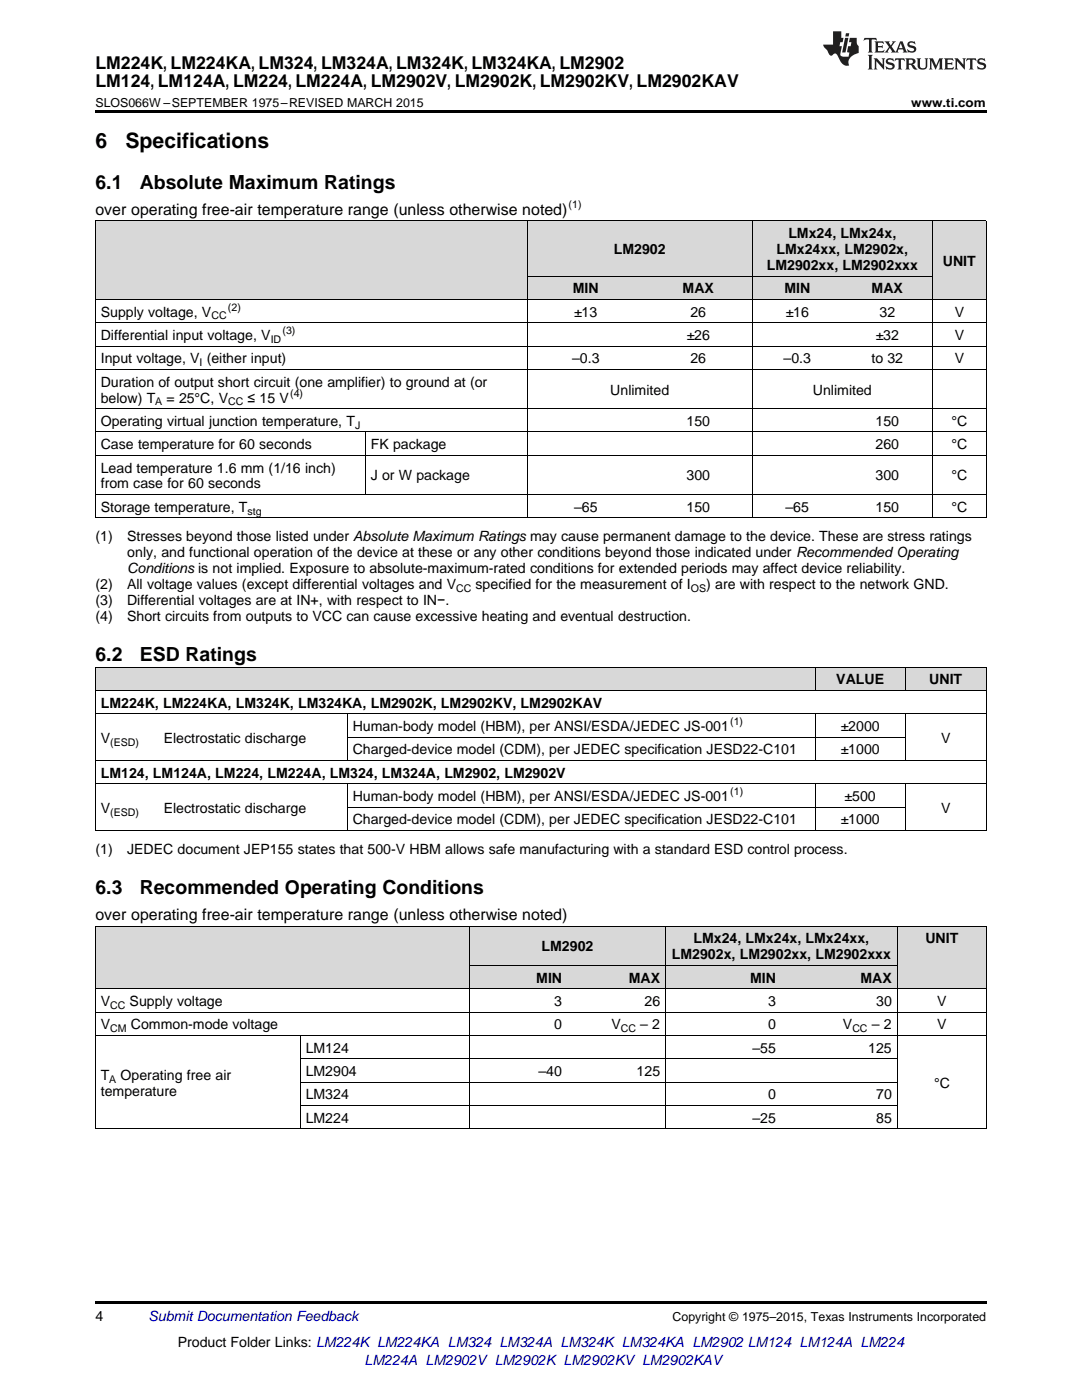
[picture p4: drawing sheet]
<svg xmlns="http://www.w3.org/2000/svg" width="216mm" height="279mm" viewBox="0 0 216 279" stroke-linecap="round" stroke-linejoin="round" font-family="sans-serif">
<defs><g id="words">
<g font-size="4.2">
<text x="19" y="29.6">6</text>
<text x="25" y="29.6">Specifications</text>
</g>
<g font-size="3.9">
<text x="19" y="37.7">6.1</text>
<text x="27.9" y="37.7">Absolute Maximum Ratings</text>
<text x="19" y="131.9">6.2</text>
<text x="27.9" y="131.9">ESD Ratings</text>
<text x="19" y="178.5">6.3</text>
<text x="27.9" y="178.5">Recommended Operating Conditions</text>
</g>
<g font-size="3.5">
<text x="19" y="13.8">LM224K, LM224KA, LM324, LM324A, LM324K, LM324KA, LM2902</text>
<text x="19" y="17.3">LM124, LM124A, LM224, LM224A, LM2902V, LM2902K, LM2902KV, LM2902KAV</text>
</g>
<g font-size="3.2">
<text x="19" y="42.9">over operating free-air temperature range (unless otherwise noted)</text>
<text x="19" y="183.6">over operating free-air temperature range (unless otherwise noted)</text>
</g>
<g font-size="2.8">
<text x="157.3" y="47.5">LMx24, LMx24x,</text>
<text x="122.5" y="50.7">LM2902</text>
<text x="153" y="53.9">LM2902xx,</text>
<text x="154.9" y="50.7">LMx24xx,</text>
<text x="168.1" y="53.9">LM2902xxx</text>
<text x="168.5" y="50.7">LM2902x,</text>
<text x="188.1" y="53">UNIT</text>
<text x="114.3" y="58.5">MIN</text>
<text x="136.2" y="58.5">MAX</text>
<text x="156.5" y="58.5">MIN</text>
<text x="173.9" y="58.5">MAX</text>
<text x="20.1" y="63.2">Supply voltage, V</text>
<text x="114.5" y="63.2">±13</text>
<text x="137.8" y="63.2">26</text>
<text x="156.8" y="63.2">±16</text>
<text x="175.5" y="63.2">32</text>
<text x="190.5" y="63.2">V</text>
<text x="20.1" y="67.8">Differential input voltage, V</text>
<text x="137" y="67.8">±26</text>
<text x="174.7" y="67.8">±32</text>
<text x="190.5" y="67.8">V</text>
<text x="20.1" y="72.5">Input voltage, V (either input)</text>
<text x="20.1" y="77.2">Duration of output short circuit (one amplifier) to ground at (or</text>
<text x="114.2" y="72.5">–0.3</text>
<text x="137.8" y="72.5">26</text>
<text x="156.4" y="72.5">–0.3</text>
<text x="173.9" y="72.5">to 32</text>
<text x="190.5" y="72.5">V</text>
<text x="20.1" y="80.3">below) T</text>
<text x="33.2" y="80.3">= 25°C, V</text>
<text x="49.4" y="80.3">≤ 15 V</text>
<text x="121.8" y="78.7">Unlimited</text>
<text x="162.2" y="78.7">Unlimited</text>
<text x="20.1" y="85">Operating virtual junction temperature, T</text>
<text x="20.1" y="89.6">Case temperature for 60 seconds</text>
<text x="74" y="89.6">FK package</text>
<text x="137" y="85">150</text>
<text x="174.7" y="85">150</text>
<text x="174.7" y="89.6">260</text>
<text x="189.8" y="85">°C</text>
<text x="189.8" y="89.6">°C</text>
<text x="20.1" y="94.3">Lead temperature 1.6 mm (1/16 inch)</text>
<text x="74" y="95.9">J or W package</text>
<text x="137" y="95.9">300</text>
<text x="174.7" y="95.9">300</text>
<text x="189.8" y="95.9">°C</text>
<text x="20.1" y="97.5">from case for 60 seconds</text>
<text x="19" y="108">(1)</text>
<text x="20.1" y="102.1">Storage temperature, T</text>
<text x="25.4" y="108">Stresses beyond those listed under Absolute Maximum Ratings may cause permanent damage to the device. These are stress ratings</text>
<text x="114.5" y="102.1">–65</text>
<text x="137" y="102.1">150</text>
<text x="156.7" y="102.1">–65</text>
<text x="174.7" y="102.1">150</text>
<text x="189.8" y="102.1">°C</text>
<text x="25.4" y="111.2">only, and functional operation of the device at these or any other conditions beyond those indicated under Recommended Operating</text>
<text x="19" y="117.5">(2)</text>
<text x="25.4" y="117.5">All voltage values (except differential voltages and V</text>
<text x="25.4" y="114.3">Conditions is not implied. Exposure to absolute-maximum-rated conditions for extended periods may affect device reliability.</text>
<text x="94.9" y="117.5">specified for the measurement of I</text>
<text x="140.9" y="117.5">) are with respect to the network GND.</text>
<text x="19" y="120.7">(3)</text>
<text x="19" y="123.9">(4)</text>
<text x="25.4" y="120.7">Differential voltages are at IN+, with respect to IN−.</text>
<text x="25.4" y="123.9">Short circuits from outputs to VCC can cause excessive heating and eventual destruction.</text>
<text x="166.9" y="136.6">VALUE</text>
<text x="185.4" y="136.6">UNIT</text>
<text x="20.1" y="141.3">LM224K, LM224KA, LM324K, LM324KA, LM2902K, LM2902KV, LM2902KAV</text>
<text x="20.1" y="148.2">V</text>
<text x="32.7" y="148.2">Electrostatic discharge</text>
<text x="70.4" y="145.9">Human-body model (HBM), per ANSI/ESDA/JEDEC JS-001</text>
<text x="167.7" y="145.9">±2000</text>
<text x="187.8" y="148.2">V</text>
<text x="20.1" y="155.2">LM124, LM124A, LM224, LM224A, LM324, LM324A, LM2902, LM2902V</text>
<text x="70.4" y="150.6">Charged-device model (CDM), per JEDEC specification JESD22-C101</text>
<text x="167.7" y="150.6">±1000</text>
<text x="70.4" y="159.9">Human-body model (HBM), per ANSI/ESDA/JEDEC JS-001</text>
<text x="168.5" y="159.9">±500</text>
<text x="20.1" y="162.2">V</text>
<text x="32.7" y="162.2">Electrostatic discharge</text>
<text x="70.4" y="164.5">Charged-device model (CDM), per JEDEC specification JESD22-C101</text>
<text x="167.7" y="164.5">±1000</text>
<text x="187.8" y="162.2">V</text>
<text x="19" y="170.4">(1)</text>
<text x="25.4" y="170.4">JEDEC document JEP155 states that 500-V HBM allows safe manufacturing with a standard ESD control process.</text>
<text x="108.1" y="189.9">LM2902</text>
<text x="134.1" y="191.5">LM2902x, LM2902xx, LM2902xxx</text>
<text x="138.4" y="188.3">LMx24, LMx24x, LMx24xx,</text>
<text x="184.6" y="188.3">UNIT</text>
<text x="107" y="196.1">MIN</text>
<text x="125.5" y="196.1">MAX</text>
<text x="149.7" y="196.1">MIN</text>
<text x="171.7" y="196.1">MAX</text>
<text x="20.1" y="200.8">V</text>
<text x="25.9" y="200.8">Supply voltage</text>
<text x="110.6" y="200.8">3</text>
<text x="128.6" y="200.8">26</text>
<text x="153.3" y="200.8">3</text>
<text x="174.8" y="200.8">30</text>
<text x="187" y="200.8">V</text>
<text x="20.1" y="205.4">V</text>
<text x="26.1" y="205.4">Common-mode voltage</text>
<text x="110.6" y="205.4">0</text>
<text x="122" y="205.4">V</text>
<text x="127.7" y="205.4">– 2</text>
<text x="153.3" y="205.4">0</text>
<text x="168.2" y="205.4">V</text>
<text x="174" y="205.4">– 2</text>
<text x="187" y="205.4">V</text>
<text x="20.1" y="215.5">T</text>
<text x="24.1" y="215.5">Operating free air</text>
<text x="61" y="210.1">LM124</text>
<text x="61" y="214.7">LM2904</text>
<text x="107.5" y="214.7">–40</text>
<text x="127" y="214.7">125</text>
<text x="150.1" y="210.1">–55</text>
<text x="173.2" y="210.1">125</text>
<text x="20.1" y="218.7">temperature</text>
<text x="61" y="219.4">LM324</text>
<text x="153.3" y="219.4">0</text>
<text x="174.8" y="219.4">70</text>
<text x="186.4" y="217.1">°C</text>
<text x="61" y="224">LM224</text>
<text x="150.1" y="224">–25</text>
<text x="174.8" y="224">85</text>
<text x="19" y="263.6">4</text>
<text x="35.5" y="268.9">Product Folder Links: LM224K LM224KA LM324 LM324A LM324K LM324KA LM2902 LM124 LM124A LM224</text>
</g>
<g font-size="2.8" fill="#0000c8">
<text x="29.6" y="263.6">Submit Documentation Feedback</text>
<text x="72.7" y="272.4">LM224A LM2902V LM2902K LM2902KV LM2902KAV</text>
</g>
<g font-size="2.5">
<text x="19" y="21.4">SLOS066W –SEPTEMBER 1975–REVISED MARCH 2015</text>
<text x="181.8" y="21.4">www.ti.com</text>
<text x="134.2" y="263.6">Copyright © 1975–2015, Texas Instruments Incorporated</text>
</g>
<g font-size="2.1">
<text x="113.5" y="41.6">(1)</text>
<text x="42.2" y="63.7">CC</text>
<text x="45.5" y="62.1">(2)</text>
<text x="54" y="68.4">ID</text>
<text x="56.4" y="66.7">(3)</text>
<text x="39.8" y="73.1">I</text>
<text x="31" y="80.9">A</text>
<text x="45.5" y="80.9">CC</text>
<text x="57.9" y="79.2">(4)</text>
<text x="70.8" y="85.5">J</text>
<text x="49.4" y="102.7">stg</text>
<text x="91" y="118.1">CC</text>
<text x="137.9" y="118.1">OS</text>
<text x="22" y="148.8">(ESD)</text>
<text x="145.7" y="144.8">(1)</text>
<text x="145.7" y="158.8">(1)</text>
<text x="22" y="162.8">(ESD)</text>
<text x="22" y="201.3">CC</text>
<text x="22" y="206">CM</text>
<text x="123.9" y="206">CC</text>
<text x="170.1" y="206">CC</text>
<text x="21.8" y="216">A</text>
</g>
</g></defs>
<g fill="#d8d8d8">
<path d="M19 184.9h40.9v12.5h-40.9z"/>
<path d="M59.9 184.9h33.8v12.5h-33.8z"/>
<path d="M93.7 192.7h19.6v4.7h-19.6z"/>
<path d="M113.3 192.7h19.5v4.7h-19.5z"/>
<path d="M132.8 192.7h23.1v4.7h-23.1z"/>
<path d="M155.9 192.7h23.2v4.7h-23.2z"/>
<path d="M179.1 184.9h17.7v12.5h-17.7z"/>
<path d="M93.7 184.9h19.6v7.8h-19.6z"/>
<path d="M113.3 184.9h19.5v7.8h-19.5z"/>
<path d="M132.8 184.9h23.1v7.8h-23.1z"/>
<path d="M155.9 184.9h23.2v7.8h-23.2z"/>
<path d="M19 133.2h12.6v4.7h-12.6z"/>
<path d="M31.6 133.2h37.7v4.7h-37.7z"/>
<path d="M69.3 133.2h93.4v4.7h-93.4z"/>
<path d="M162.7 133.2h18v4.7h-18z"/>
<path d="M180.7 133.2h16.1v4.7h-16.1z"/>
<path d="M19 44.1h53.9v15.7h-53.9z"/>
<path d="M72.9 44.1h32.3v15.7h-32.3z"/>
<path d="M105.2 55.1h23.4v4.7h-23.4z"/>
<path d="M128.6 55.1h21.5v4.7h-21.5z"/>
<path d="M150.1 55.1h18v4.7h-18z"/>
<path d="M168.1 55.1h18v4.7h-18z"/>
<path d="M186.1 44.1h10.7v15.7h-10.7z"/>
<path d="M105.2 44.1h23.4v11h-23.4z"/>
<path d="M128.6 44.1h21.5v11h-21.5z"/>
<path d="M150.1 44.1h18v11h-18z"/>
<path d="M168.1 44.1h18v11h-18z"/>
</g>
<g fill="#000">
<path d="M19 22h177.8v.5h-177.8zM19 165.8h.2zM69.2 165.8h.1zM162.6 165.8h.1zM180.6 165.8h.1zM196.7 165.8h.1zM19 225.3h.2zM93.6 225.3h.1zM113.2 225.3h.1zM132.7 225.3h.1zM155.8 225.3h.1zM179 225.3h.1z"/>
<path d="M196.7 225.3h.1zM19 259.7h177.8v.5h-177.8z"/>
</g>
<g fill="none" stroke="#000" stroke-width=".2">
<path d="M19 59.7h177.8M19 44.1h177.8M19.1 44.1v59.3M105.2 44.1v59.3M105.2 55.1h80.9M150.1 44.1v59.3M186 44.1v59.3M196.8 44.1v59.3M19 73.7h177.8M19 69.1h177.8M19 64.4h177.8M19 98.7h177.8"/>
<path d="M19 90.9h177.8M19 86.2h177.8M19 81.5h177.8M72.9 86.3v12.4M19 103.3h177.8M19 137.8h177.8M19 133.2h177.8M19.1 133.2v32.6M162.6 133.2v4.7M180.6 133.2v4.7M196.8 133.2v32.6M19 156.4h177.8"/>
<path d="M19 151.8h177.8M19 142.5h177.8M69.3 142.5v9.3M69.3 156.5v9.3M69.3 147.1h111.4M162.6 142.5v9.3M162.6 156.5v9.3M180.6 142.5v9.3M180.6 156.5v9.3M19 165.8h177.8M69.3 161.1h111.4M19 197.3h177.8"/>
<path d="M19 184.8h177.8M19.1 184.9v40.4M93.6 184.9v40.4M93.7 192.7h85.3M132.8 184.9v40.4M179 184.9v40.4M196.8 184.9v40.4M19 206.6h177.8M19 202h177.8M59.9 206.7v18.6M59.9 216h119.1M59.9 211.3h119.1"/>
<path d="M19 225.3h177.8M59.9 220.6h119.1"/>
</g>
<g fill="#231f20">
<path d="M172.5 7.6l-.1 .5 .4-.2h.6v.1v2.1l-.2 .4h.9l-.2-.4v-2.1l.1-.1h.5l.5 .2-.2-.5zM174.5 8.3l.2 .3v1.5l-.2 .4h1.8l.2-.6a1.04 1.04 0 0 1-1.3 .2v-.7h.6l.3 .2v-.6l-.3 .2h-.6v-.6l.8-.1 .4 .3-.2-.5zM176.5 8.3l.9 1.1-.9 1.1h.8l-.2-.2 .4-.7 .5 .7-.2 .2h1.5l-.2-.2 .2-.4h.9l.1 .4-.2 .2h1l-.3-.3-.7-1.9h-.5l-.9 2-.8-1 .9-1h-.8l.1 .3-.4 .5-.3-.6 .1-.2zM179.7 8.6l.4 1h-.7zM181.3 8.4a.63 .63 0 0 0-.2 .7 .63 .63 0 0 0 .6 .4l.6 .2 .1 .2a.75 .75 0 0 1-.7 .4 .75 .75 0 0 1-.6-.5l.1 .7 .1-.1a1.11 1.11 0 0 0 1.5-.6 1.13 1.13 0 0 0-1.2-.8l-.1-.4a1.04 1.04 0 0 1 1.2 .2l-.2-.5-.2 .1-.4-.2zM173.2 10.9l.2 .4v2.2l-.2 .4h1l-.3-.4v-2.2l.3-.4zM174.3 11.6l.3 .4v1.5l-.3 .4h.8l-.2-.4v-1.3l1.5 1.7v-1.9l.2-.4h-.7l.2 .4v.9l-1.1-1.3zM177 11.8a.62 .62 0 0 0-.2 .7 .62 .62 0 0 0 .6 .4l.6 .1 .1 .3a.76 .76 0 0 1-.7 .3 .76 .76 0 0 1-.7-.4l.2 .7 .1-.1a1.11 1.11 0 0 0 1.5-.6 1.13 1.13 0 0 0-1.2-.8l-.1-.4a1.04 1.04 0 0 1 1.2 .2l-.2-.6-.2 .1-.5-.1zM178.7 11.6l-.2 .6a.61 .61 0 0 1 .8-.3v1.6l-.2 .4h.9l-.2-.4v-1.6a.63 .63 0 0 1 .7 .3l-.1-.6zM180.6 11.6l.3 .4v1.5l-.3 .4h1l-.2-.2-.1-.8 .6 .2a.76 .76 0 0 0 1.2 .7l-1-1a.58 .58 0 0 0 .6-.5 .58 .58 0 0 0-.5-.6zM181.4 11.9h.1a.45 .45 0 0 1 .5 .1 .45 .45 0 0 1 .1 .5l-.8 .2zM182.9 11.6l.2 .2a2.17 2.17 0 0 0 .3 1.9 .99 .99 0 0 0 1.6-.6v-1.1l.2-.4h-.7l.2 .2a1.92 1.92 0 0 1-.2 1.8 .6 .6 0 0 1-.9-.5v-1.1l.2-.4zM185.4 11.6l.2 .4v1.5l-.2 .4h.7l-.2-.4v-1.4l.8 1.8 .8-1.8v1.4l-.2 .4h.9l-.2-.4v-1.5l.2-.4h-.8l-.6 1.5-.6-1.5zM188.4 11.6l.2 .4v1.5l-.2 .4h1.8l.1-.6a1.04 1.04 0 0 1-1.2 .1v-.6h.5l.4 .2v-.6l-.4 .2h-.5v-.7h.8l.3 .3-.1-.6zM190.5 11.6l.2 .4v1.5l-.2 .4h.7l-.2-.4v-1.3l1.5 1.7v-1.9l.2-.4h-.7l.2 .4v.9l-1.1-1.3zM192.9 11.6l-.1 .6a.61 .61 0 0 1 .7-.3l.1 1.6-.3 .4h1l-.3-.4 .1-1.6a.63 .63 0 0 1 .7 .3l-.1-.6zM195.2 11.8a.62 .62 0 0 0-.2 .7 .62 .62 0 0 0 .6 .4l.6 .1 .1 .3a.76 .76 0 0 1-.7 .3 .76 .76 0 0 1-.6-.4l.1 .7 .1-.1a1.11 1.11 0 0 0 1.6-.6 1.13 1.13 0 0 0-1.3-.8l-.1-.4a1.04 1.04 0 0 1 1.2 .2l-.1-.6-.2 .1-.5-.1z"/>
<path d="M166.2 6.3v2.6h-1.9v.4l.8 .9a.91 .91 0 0 0 1 .8 .56 .56 0 0 1 .5-.3 .56 .56 0 0 1 .5 .3l.4 .8a1.53 1.53 0 0 0 1.9 1.2 1.54 1.54 0 0 1 1-2.1l.9-.3v-1.4a1.52 1.52 0 0 1-.4-1.6h-1.3l-.2 .8h.5l-.2 .8h-.5l-.1 1v.2l.4 .1-.2 .8a1.93 1.93 0 0 1-1.6-.3l.3-1.8h-.5l.2-.8h.4l.2-.8h-.4v-1.3zM168.6 7.6l-.6 2.9h.7l.6-2.9zM168.8 6.6l-.1 .7h.6l.2-.7z"/>
</g>
<use href="#words"/>
</svg>
